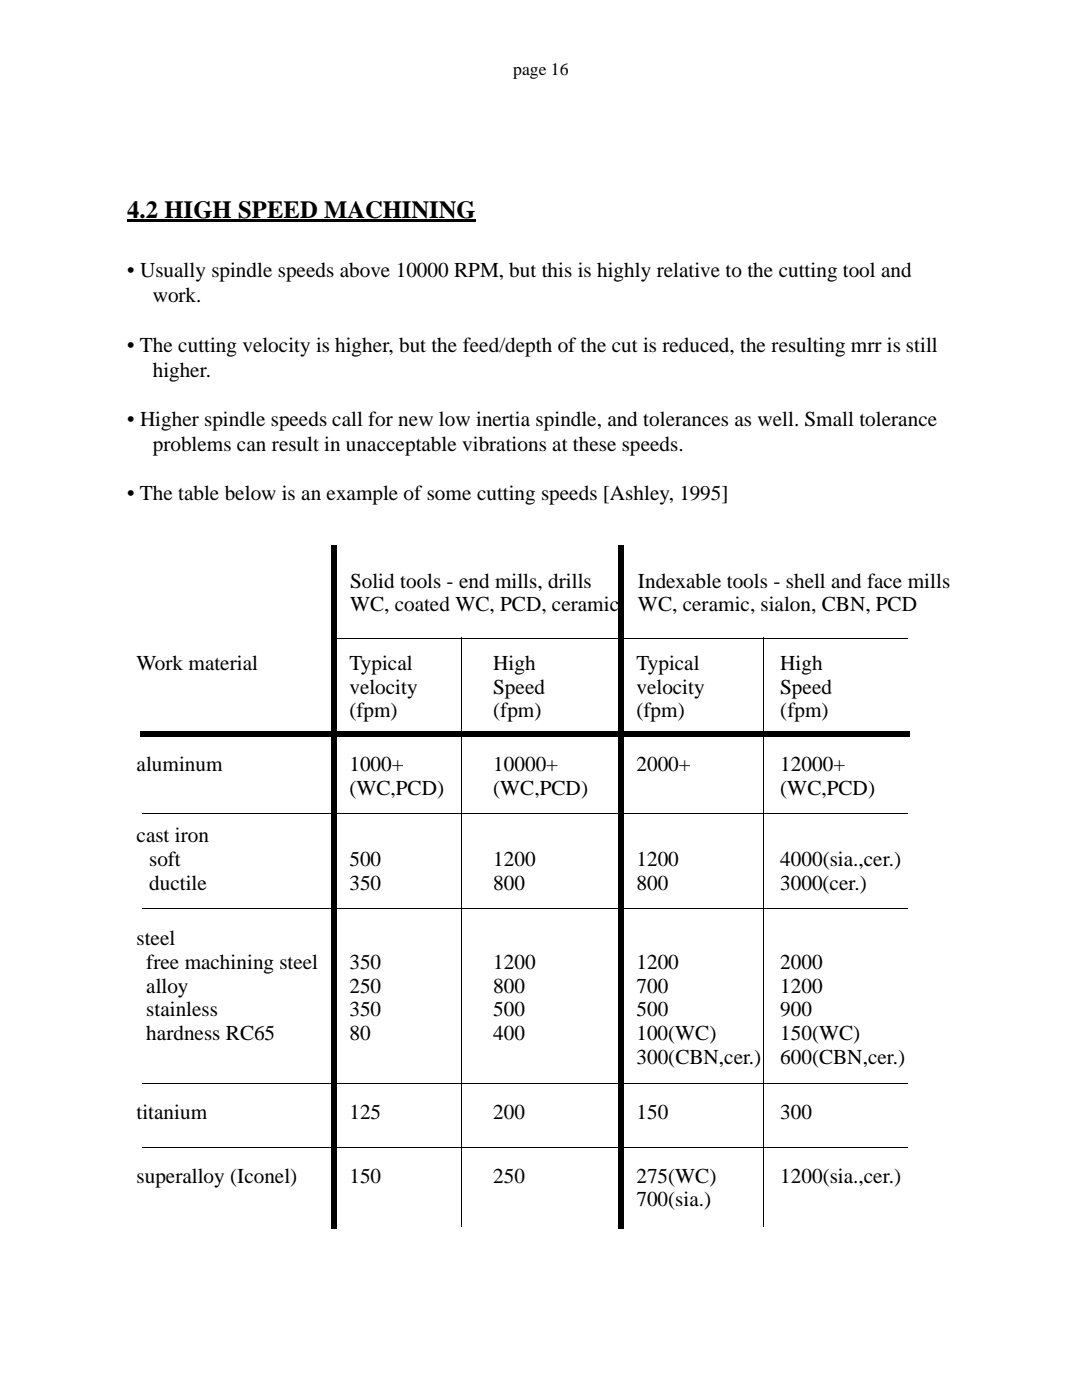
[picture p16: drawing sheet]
<svg xmlns="http://www.w3.org/2000/svg" width="216mm" height="279mm" viewBox="0 0 216 279" stroke-linecap="round" stroke-linejoin="round" font-family="sans-serif">
<defs><g id="words">
<text font-size="4.9" x="25.4" y="43.5">4.2 HIGH SPEED MACHINING</text>
<g font-size="4.2">
<text x="25.4" y="55.4">• Usually spindle speeds above 10000 RPM, but this is highly relative to the cutting tool and</text>
<text x="30.5" y="60.3">work.</text>
<text x="25.4" y="70.2">• The cutting velocity is higher, but the feed/depth of the cut is reduced, the resulting mrr is still</text>
<text x="30.5" y="75.1">higher.</text>
<text x="25.4" y="85">• Higher spindle speeds call for new low inertia spindle, and tolerances as well. Small tolerance</text>
<text x="30.5" y="90">problems can result in unacceptable vibrations at these speeds.</text>
<text x="25.4" y="99.8">• The table below is an example of some cutting speeds [Ashley, 1995]</text>
<text x="69.8" y="117.3">Solid tools - end mills, drills</text>
<text x="127.3" y="117.3">Indexable tools - shell and face mills</text>
<text x="69.8" y="122">WC, coated WC, PCD, ceramic</text>
<text x="127.3" y="122">WC, ceramic, sialon, CBN, PCD</text>
<text x="27.3" y="133.7">Work material</text>
<text x="69.7" y="133.7">Typical</text>
<text x="98.4" y="133.7">High</text>
<text x="127" y="133.7">Typical</text>
<text x="155.7" y="133.7">High</text>
<text x="69.7" y="138.4">velocity</text>
<text x="69.7" y="143.1">(fpm)</text>
<text x="98.4" y="138.4">Speed</text>
<text x="98.4" y="143.1">(fpm)</text>
<text x="127" y="138.4">velocity</text>
<text x="127" y="143.1">(fpm)</text>
<text x="155.7" y="138.4">Speed</text>
<text x="155.7" y="143.1">(fpm)</text>
<text x="27.3" y="153.9">aluminum</text>
<text x="69.7" y="153.9">1000+</text>
<text x="98.4" y="153.9">10000+</text>
<text x="127" y="153.9">2000+</text>
<text x="155.7" y="153.9">12000+</text>
<text x="69.7" y="158.6">(WC,PCD)</text>
<text x="98.4" y="158.6">(WC,PCD)</text>
<text x="155.7" y="158.6">(WC,PCD)</text>
<text x="27.3" y="168.1">cast iron</text>
<text x="29.8" y="172.8">soft</text>
<text x="69.7" y="172.8">500</text>
<text x="98.4" y="172.8">1200</text>
<text x="127" y="172.8">1200</text>
<text x="155.7" y="172.8">4000(sia.,cer.)</text>
<text x="29.8" y="177.5">ductile</text>
<text x="69.7" y="177.5">350</text>
<text x="98.4" y="177.5">800</text>
<text x="127" y="177.5">800</text>
<text x="155.7" y="177.5">3000(cer.)</text>
<text x="27.3" y="188.6">steel</text>
<text x="29.2" y="193.3">free machining steel</text>
<text x="69.7" y="193.3">350</text>
<text x="98.4" y="193.3">1200</text>
<text x="127" y="193.3">1200</text>
<text x="155.7" y="193.3">2000</text>
<text x="29.2" y="198.1">alloy</text>
<text x="29.2" y="202.8">stainless</text>
<text x="69.7" y="198.1">250</text>
<text x="69.7" y="202.8">350</text>
<text x="98.4" y="198.1">800</text>
<text x="98.4" y="202.8">500</text>
<text x="127" y="198.1">700</text>
<text x="127" y="202.8">500</text>
<text x="155.7" y="198.1">1200</text>
<text x="155.7" y="202.8">900</text>
<text x="29.2" y="207.5">hardness RC65</text>
<text x="69.7" y="207.5">80</text>
<text x="98.4" y="207.5">400</text>
<text x="127" y="207.5">100(WC)</text>
<text x="155.7" y="207.5">150(WC)</text>
<text x="127" y="212.3">300(CBN,cer.)</text>
<text x="155.7" y="212.3">600(CBN,cer.)</text>
<text x="27.3" y="223.3">titanium</text>
<text x="69.7" y="223.3">125</text>
<text x="98.4" y="223.3">200</text>
<text x="127" y="223.3">150</text>
<text x="155.7" y="223.3">300</text>
<text x="27.3" y="236">superalloy (Iconel)</text>
<text x="69.7" y="236">150</text>
<text x="98.4" y="236">250</text>
<text x="127" y="236">275(WC)</text>
<text x="155.7" y="236">1200(sia.,cer.)</text>
<text x="127" y="240.7">700(sia.)</text>
</g>
<text font-size="3.5" x="102.4" y="15">page 16</text>
</g></defs>
<g fill="#000">
<path d="M25.4 43.9h69.6v.4h-69.6zM66.6 127.3l.1 .1zM28.1 145.9h.5v1h-.5zM28.6 145.9h152.9v1h-152.9zM28.5 162.2l.1 .1zM28.5 181.2l.1 .2zM28.5 216.2l.1 .1zM28.5 228.9l.1 .1zM66.2 244.8h1v.5h-1zM66.2 108.8h1v136h-1zM92 244.8l.2 .1zM123.3 244.8h1.1v.5h-1.1z"/>
<path d="M123.3 108.8h1.1v136h-1.1zM152.3 244.8l.2 .1z"/>
</g>
<path d="M66.7 127.3h114.4M92.1 127.3v117.5M152.4 127.3v117.5M28.6 162.3h152.5M28.6 181.3h152.5M28.6 216.2h152.5M28.6 228.9h152.5" fill="none" stroke="#000" stroke-width=".2"/>
<use href="#words"/>
</svg>
